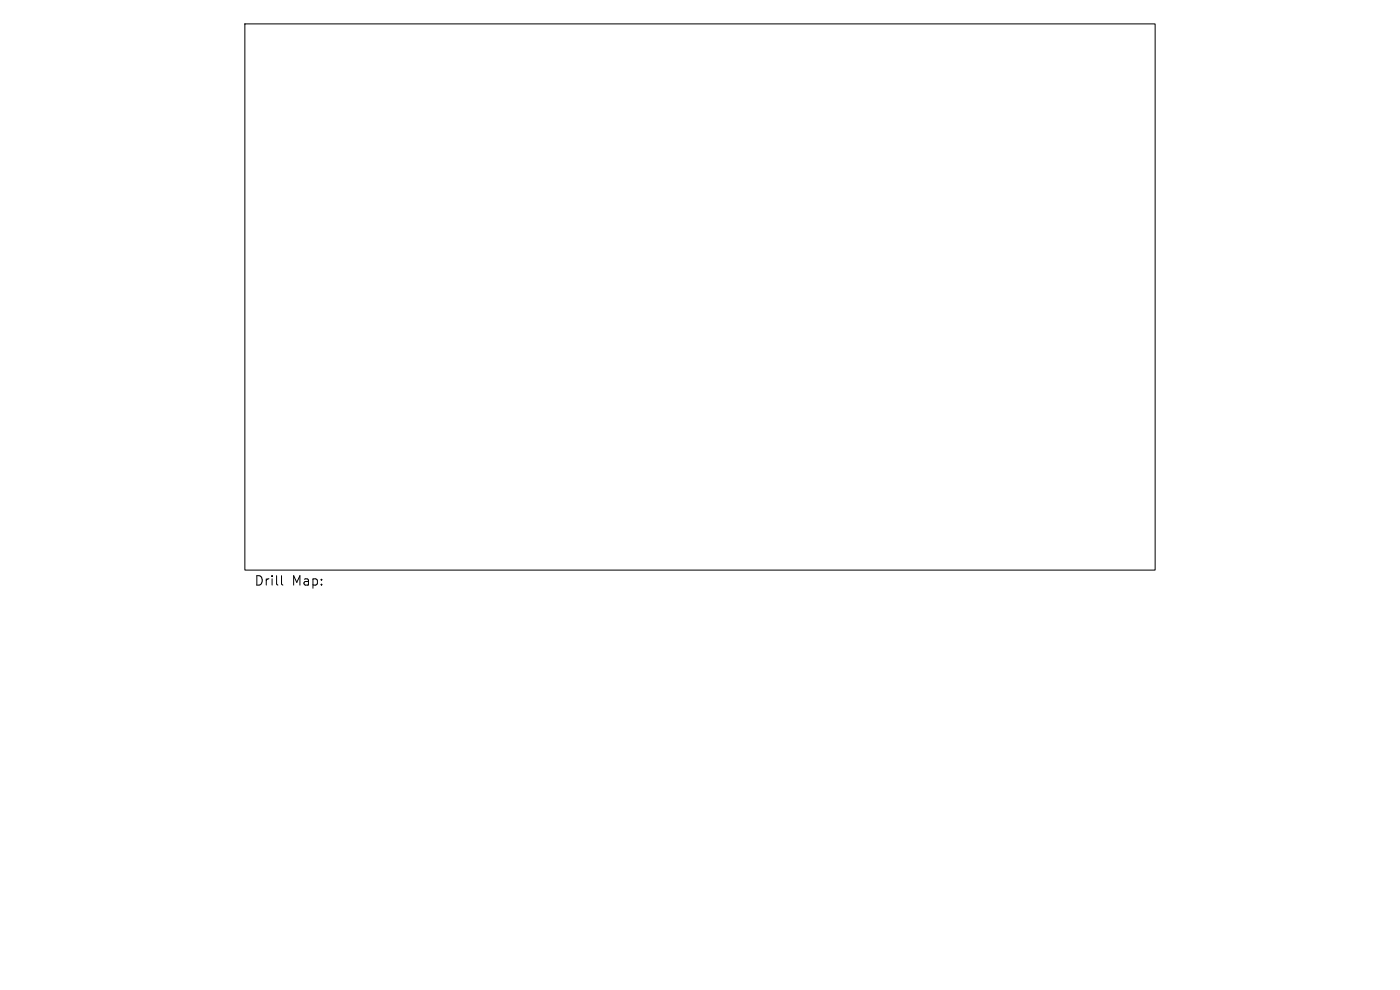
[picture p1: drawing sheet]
<svg xmlns="http://www.w3.org/2000/svg" width="297mm" height="210mm" viewBox="0 0 297 210" stroke-linecap="round" stroke-linejoin="round" font-family="sans-serif">
<defs><g id="words">
<g font-size="2.8">
<text x="53.9" y="124.5">Drill</text>
<text x="61.9" y="124.5">Map:</text>
</g>
</g></defs>
<path d="M51.9 5.1h193.2v115.8h-193.2zM59.7 122.1v1.7l.3 .3" fill="none" stroke="#000" stroke-width=".21"/>
<use href="#words"/>
</svg>
